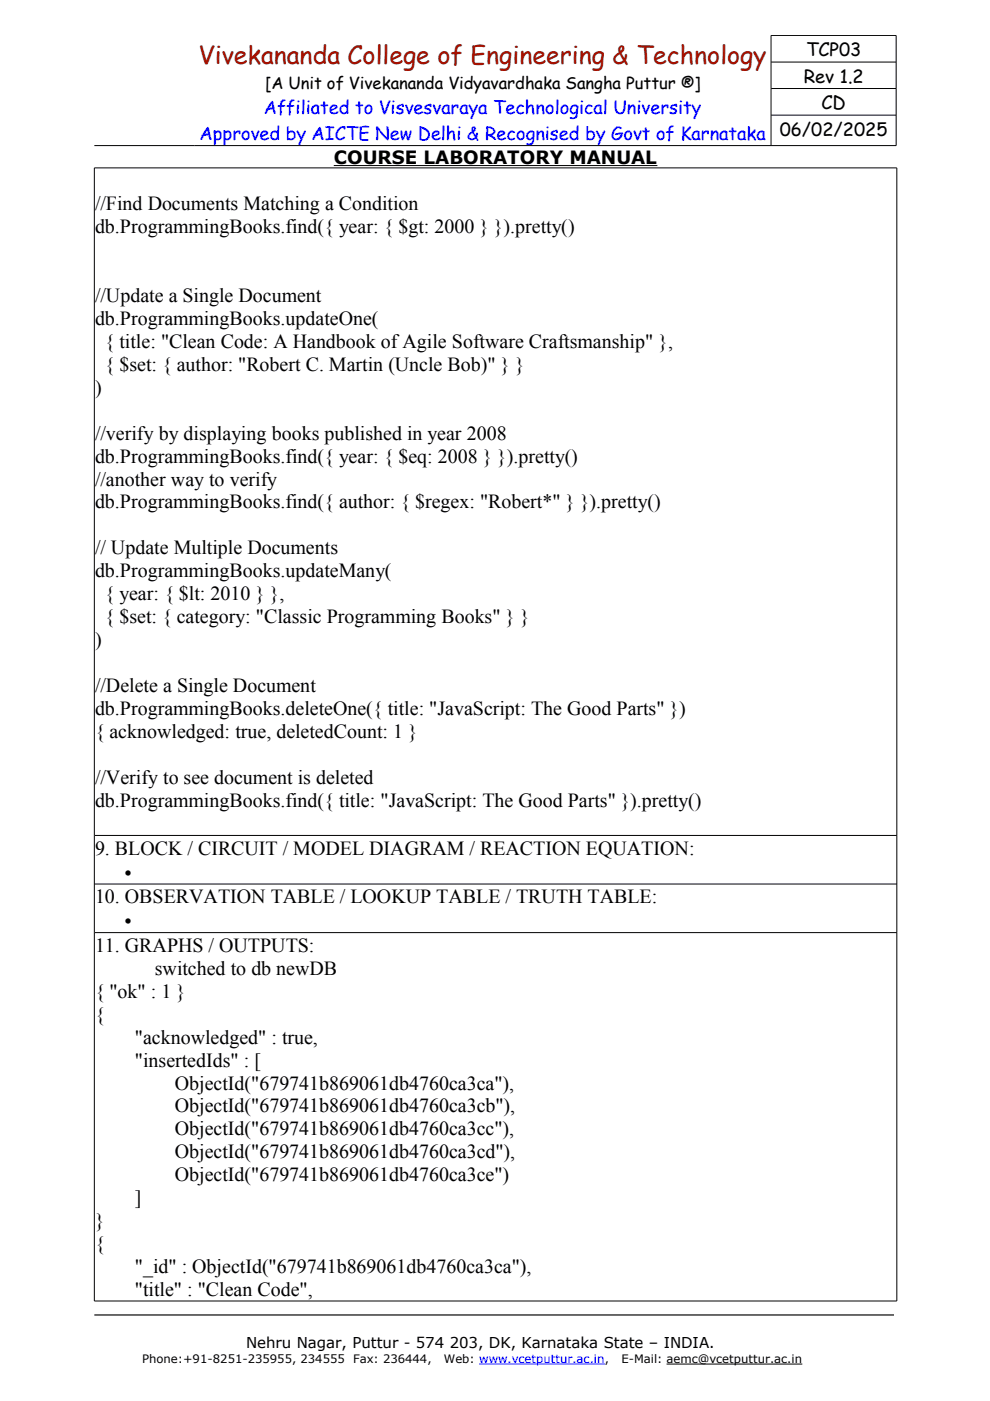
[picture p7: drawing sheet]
<svg xmlns="http://www.w3.org/2000/svg" width="210mm" height="297mm" viewBox="0 0 210 297" stroke-linecap="round" stroke-linejoin="round" font-family="sans-serif">
<defs><g id="words">
<text font-size="5.3" fill="#a41100" x="42.1" y="13.5">Vivekananda College of Engineering &amp; Technology</text>
<g font-size="4.2">
<text x="20.1" y="44.5">//Find Documents Matching a Condition</text>
<text x="20.1" y="49.4">db.ProgrammingBooks.find({ year: { $gt: 2000 } }).pretty()</text>
<text x="20.1" y="64">//Update a Single Document</text>
<text x="20.1" y="68.9">db.ProgrammingBooks.updateOne(</text>
<text x="22.3" y="73.7">{ title: &quot;Clean Code: A Handbook of Agile Software Craftsmanship&quot; },</text>
<text x="20.1" y="83.5">)</text>
<text x="22.3" y="78.6">{ $set: { author: &quot;Robert C. Martin (Uncle Bob)&quot; } }</text>
<text x="20.1" y="93.2">//verify by displaying books published in year 2008</text>
<text x="20.1" y="98.1">db.ProgrammingBooks.find({ year: { $eq: 2008 } }).pretty()</text>
<text x="20.1" y="102.9">//another way to verify</text>
<text x="20.1" y="107.8">db.ProgrammingBooks.find({ author: { $regex: &quot;Robert*&quot; } }).pretty()</text>
<text x="20.1" y="117.5">// Update Multiple Documents</text>
<text x="20.1" y="122.4">db.ProgrammingBooks.updateMany(</text>
<text x="22.3" y="127.3">{ year: { $lt: 2010 } },</text>
<text x="20.1" y="137">)</text>
<text x="22.3" y="132.2">{ $set: { category: &quot;Classic Programming Books&quot; } }</text>
<text x="20.1" y="146.8">//Delete a Single Document</text>
<text x="20.1" y="151.6">db.ProgrammingBooks.deleteOne({ title: &quot;JavaScript: The Good Parts&quot; })</text>
<text x="20.1" y="156.5">{ acknowledged: true, deletedCount: 1 }</text>
<text x="20.1" y="166.2">//Verify to see document is deleted</text>
<text x="20.1" y="171.1">db.ProgrammingBooks.find({ title: &quot;JavaScript: The Good Parts&quot; }).pretty()</text>
<text x="20.1" y="181.2">9. BLOCK / CIRCUIT / MODEL DIAGRAM / REACTION EQUATION:</text>
<text x="20.1" y="191.5">10. OBSERVATION TABLE / LOOKUP TABLE / TRUTH TABLE:</text>
<text x="26.5" y="186.5">•</text>
<text x="26.5" y="196.8">•</text>
<text x="20.1" y="201.8">11. GRAPHS / OUTPUTS:</text>
<text x="32.8" y="206.7">switched to db newDB</text>
<text x="20.1" y="211.5">{ &quot;ok&quot; : 1 }</text>
<text x="20.1" y="216.4">{</text>
<text x="28.6" y="221.3">&quot;acknowledged&quot; : true,</text>
<text x="28.6" y="226.1">&quot;insertedIds&quot; : [</text>
<text x="37.1" y="231">ObjectId(&quot;679741b869061db4760ca3ca&quot;),</text>
<text x="37.1" y="235.9">ObjectId(&quot;679741b869061db4760ca3cb&quot;),</text>
<text x="37.1" y="240.7">ObjectId(&quot;679741b869061db4760ca3cc&quot;),</text>
<text x="37.1" y="245.6">ObjectId(&quot;679741b869061db4760ca3cd&quot;),</text>
<text x="37.1" y="250.5">ObjectId(&quot;679741b869061db4760ca3ce&quot;)</text>
<text x="28.6" y="255.3">]</text>
<text x="20.1" y="260.2">}</text>
<text x="20.1" y="265.1">{</text>
<text x="28.6" y="269.9">&quot;_id&quot; : ObjectId(&quot;679741b869061db4760ca3ca&quot;),</text>
<text x="28.6" y="274.8">&quot;title&quot; : &quot;Clean Code&quot;,</text>
</g>
<g font-size="3.9">
<text x="170.9" y="11.9">TCP03</text>
<text x="170.4" y="17.5">Rev 1.2</text>
<text x="174.2" y="23.2">CD</text>
<text x="165.3" y="28.8">06/02/2025</text>
<text x="70.8" y="34.8">COURSE LABORATORY MANUAL</text>
</g>
<g font-size="3.9" fill="#00f">
<text x="42.3" y="29.6">Approved by AICTE New Delhi &amp; Recognised by Govt of Karnataka</text>
<text x="55.9" y="24.2">Affiliated to Visvesvaraya Technological University</text>
</g>
<text font-size="3.5" x="56.2" y="18.9">[A Unit of Vivekananda Vidyavardhaka Sangha Puttur ®]</text>
<text font-size="3.2" x="52.2" y="285.9">Nehru Nagar, Puttur - 574 203, DK, Karnataka State – INDIA.</text>
<g font-size="2.5">
<text x="30.2" y="289">Phone:+91-8251-235955, 234555</text>
<text x="74.9" y="289">Fax: 236444,</text>
<text x="94.1" y="289">Web: www.vcetputtur.ac.in,</text>
<text x="131.8" y="289">E-Mail: aemc@vcetputtur.ac.in</text>
</g>
</g></defs>
<path d="M163.5 13.2h26.5M163.5 18.8h26.5M20 30.9h170v-23.4h-26.5v23.4M20 35.6h170.1v240.2h-170.1zM70.8 35.1h68.6M163.5 24.4h26.5M20 177.1h170.1M20 187.4h170.1M20 197.7h170.1M141.3 289.2h28.8" fill="none" stroke="#000" stroke-width=".21"/>
<path d="M101.6 289.2h26.6" fill="none" stroke="#00f" stroke-width=".21"/>
<path d="M20 278.8h169.5" fill="none" stroke="#000" stroke-width=".25"/>
<use href="#words"/>
</svg>
